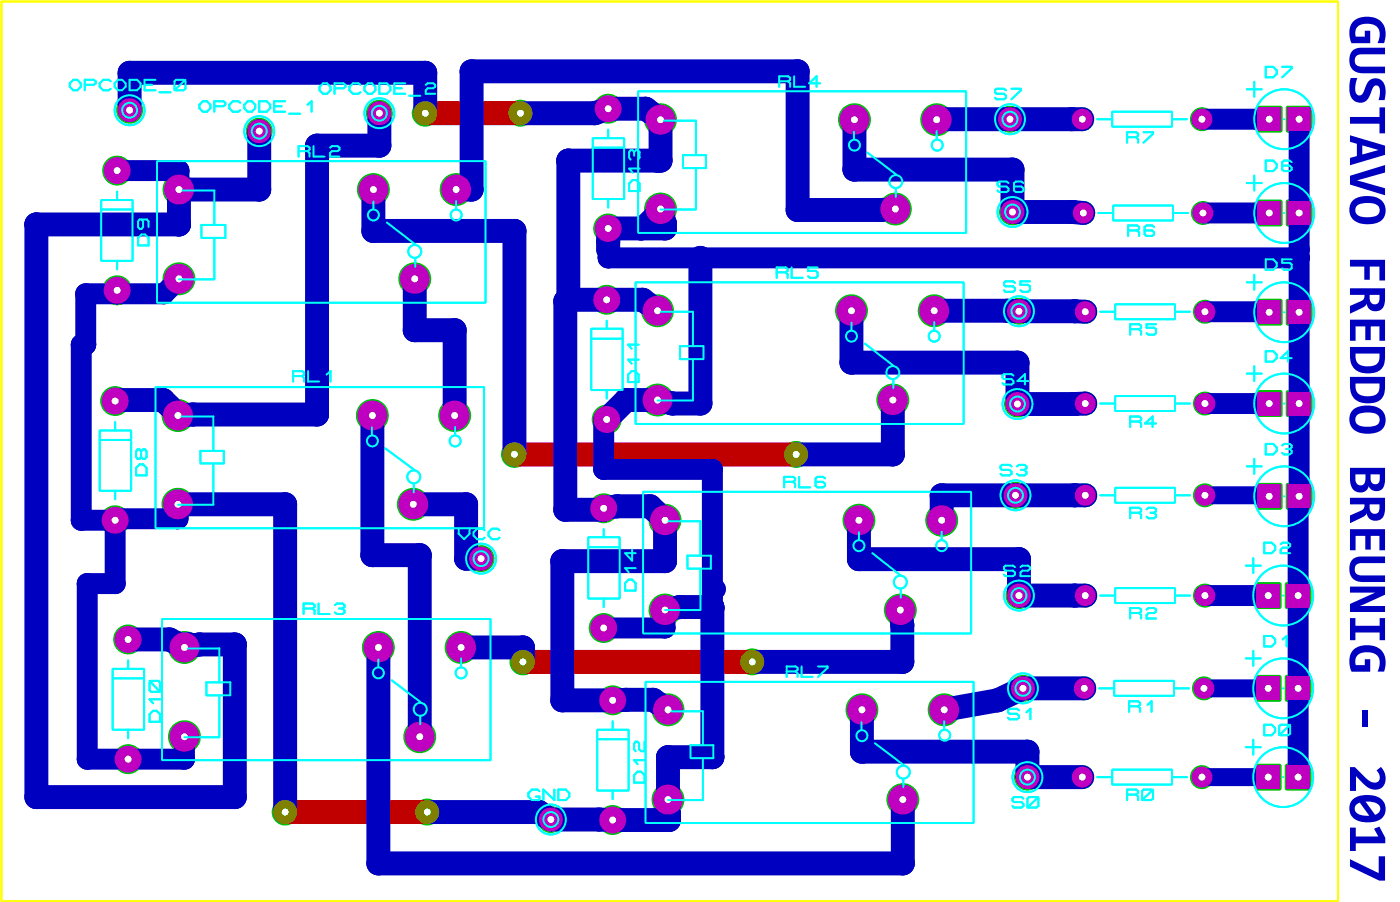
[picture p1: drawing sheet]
<svg xmlns="http://www.w3.org/2000/svg" width="119mm" height="77mm" viewBox="0 0 119 77" stroke-linecap="round" stroke-linejoin="round" font-family="sans-serif">
<defs><g id="words">
<text font-size="5.5" fill="#0000c0" x="114.6" y="1.3" transform="rotate(90 114.6 1.3)">GUSTAVO FREDDO BREUNIG - 2017</text>
</g></defs>
<g fill="#00c000">
<path d="M106.6 64.9h2.2v2.2h-2.2z" fill-rule="evenodd"/>
<path d="M109.1 64.9h2.2v2.2h-2.2z" fill-rule="evenodd"/>
<path d="M106.6 57.3h2.2v2.2h-2.2z" fill-rule="evenodd"/>
<path d="M109.1 57.3h2.2v2.2h-2.2z" fill-rule="evenodd"/>
<path d="M106.6 49.4h2.2v2.2h-2.2z" fill-rule="evenodd"/>
<path d="M109.1 49.4h2.2v2.2h-2.2z" fill-rule="evenodd"/>
<path d="M106.7 41h2.2v2.2h-2.2z" fill-rule="evenodd"/>
<path d="M109.2 41h2.2v2.2h-2.2z" fill-rule="evenodd"/>
<path d="M106.7 33.1h2.2v2.2h-2.2z" fill-rule="evenodd"/>
<path d="M109.2 33.1h2.2v2.2h-2.2z" fill-rule="evenodd"/>
<path d="M106.7 25.4h2.2v2.2h-2.2z" fill-rule="evenodd"/>
<path d="M109.2 25.4h2.2v2.2h-2.2z" fill-rule="evenodd"/>
<path d="M106.7 17h2.2v2.2h-2.2z" fill-rule="evenodd"/>
<path d="M109.2 17h2.2v2.2h-2.2z" fill-rule="evenodd"/>
<path d="M106.7 9h2.2v2.2h-2.2z" fill-rule="evenodd"/>
<path d="M109.2 9h2.2v2.2h-2.2z" fill-rule="evenodd"/>
<circle cx="44.4" cy="56.2" r="1.14"/>
<circle cx="63.9" cy="56.2" r="1.14"/>
<circle cx="43.7" cy="38.6" r="1.14"/>
<circle cx="67.6" cy="38.6" r="1.14"/>
<circle cx="24.2" cy="68.9" r="1.14"/>
<circle cx="36.3" cy="68.9" r="1.14"/>
<circle cx="36.1" cy="9.6" r="1.14"/>
<circle cx="44.2" cy="9.6" r="1.14"/>
<circle cx="102.1" cy="66" r="1.02"/>
<circle cx="91.9" cy="66" r="1.02"/>
<circle cx="102.2" cy="58.4" r="1.02"/>
<circle cx="92.1" cy="58.4" r="1.02"/>
<circle cx="102.3" cy="50.5" r="1.02"/>
<circle cx="92.2" cy="50.5" r="1.02"/>
<circle cx="102.3" cy="42" r="1.02"/>
<circle cx="92.2" cy="42" r="1.02"/>
<circle cx="102.3" cy="34.2" r="1.02"/>
<circle cx="92.2" cy="34.2" r="1.02"/>
<circle cx="102.3" cy="26.5" r="1.02"/>
<circle cx="92.2" cy="26.5" r="1.02"/>
<circle cx="102.2" cy="18.1" r="1.02"/>
<circle cx="92" cy="18.1" r="1.02"/>
<circle cx="102.1" cy="10.1" r="1.02"/>
<circle cx="91.9" cy="10.1" r="1.02"/>
<circle cx="87.2" cy="66" r="1.14"/>
<circle cx="86.9" cy="58.4" r="1.14"/>
<circle cx="86.5" cy="50.5" r="1.14"/>
<circle cx="86.2" cy="42" r="1.14"/>
<circle cx="86.4" cy="34.3" r="1.14"/>
<circle cx="86.5" cy="26.4" r="1.14"/>
<circle cx="86" cy="18" r="1.14"/>
<circle cx="85.8" cy="10.1" r="1.14"/>
<circle cx="56.7" cy="60.2" r="1.4"/>
<circle cx="56.7" cy="67.9" r="1.4"/>
<circle cx="76.7" cy="67.9" r="1.4"/>
<circle cx="73.2" cy="60.2" r="1.4"/>
<circle cx="80.2" cy="60.2" r="1.4"/>
<circle cx="56.5" cy="44.2" r="1.4"/>
<circle cx="56.5" cy="51.8" r="1.4"/>
<circle cx="76.5" cy="51.8" r="1.4"/>
<circle cx="72.9" cy="44.2" r="1.4"/>
<circle cx="80" cy="44.2" r="1.4"/>
<circle cx="55.8" cy="26.4" r="1.4"/>
<circle cx="55.8" cy="34" r="1.4"/>
<circle cx="75.8" cy="34" r="1.4"/>
<circle cx="72.3" cy="26.4" r="1.4"/>
<circle cx="79.3" cy="26.4" r="1.4"/>
<circle cx="56.1" cy="10.2" r="1.4"/>
<circle cx="56.1" cy="17.7" r="1.4"/>
<circle cx="76" cy="17.7" r="1.4"/>
<circle cx="72.6" cy="10.2" r="1.4"/>
<circle cx="79.5" cy="10.2" r="1.4"/>
<circle cx="15.7" cy="54.9" r="1.4"/>
<circle cx="15.7" cy="62.5" r="1.4"/>
<circle cx="35.6" cy="62.5" r="1.4"/>
<circle cx="32.1" cy="54.9" r="1.4"/>
<circle cx="39.2" cy="54.9" r="1.4"/>
<circle cx="15.2" cy="16.1" r="1.4"/>
<circle cx="15.2" cy="23.7" r="1.4"/>
<circle cx="35.2" cy="23.7" r="1.4"/>
<circle cx="31.7" cy="16.1" r="1.4"/>
<circle cx="38.7" cy="16.1" r="1.4"/>
<circle cx="15.1" cy="35.3" r="1.4"/>
<circle cx="15.1" cy="42.8" r="1.4"/>
<circle cx="35.1" cy="42.8" r="1.4"/>
<circle cx="31.6" cy="35.3" r="1.4"/>
<circle cx="38.6" cy="35.3" r="1.4"/>
<circle cx="9.8" cy="44.2" r="1.27"/>
<circle cx="9.8" cy="34" r="1.27"/>
<circle cx="9.9" cy="24.6" r="1.27"/>
<circle cx="9.9" cy="14.5" r="1.27"/>
<circle cx="10.9" cy="64.4" r="1.27"/>
<circle cx="10.9" cy="54.3" r="1.27"/>
<circle cx="51.5" cy="35.6" r="1.27"/>
<circle cx="51.5" cy="25.4" r="1.27"/>
<circle cx="52" cy="69.6" r="1.27"/>
<circle cx="52" cy="59.4" r="1.27"/>
<circle cx="51.6" cy="19.4" r="1.27"/>
<circle cx="51.6" cy="9.2" r="1.27"/>
<circle cx="51.3" cy="53.3" r="1.27"/>
<circle cx="51.3" cy="43.1" r="1.27"/>
<circle cx="46.8" cy="69.6" r="1.14"/>
<circle cx="40.9" cy="47.4" r="1.14"/>
<circle cx="11" cy="9.4" r="1.14"/>
<circle cx="22" cy="11.1" r="1.14"/>
<circle cx="32.2" cy="9.6" r="1.14"/>
</g>
<path d="M.1 .1h113.5v76.4h-113.5z" fill="none" stroke="#ff0" stroke-width=".17"/>
<g fill="none" stroke="#0ff" stroke-width=".17">
<path d="M5.9 7.1l.3-.3h.4l.3 .3v.3l-.3 .3h-.4l-.3-.3zM7.2 7.2h.8l.1-.1v-.2l-.1-.1h-.8v.9M8.6 17h2.7v5.1h-2.7zM8.6 17.8h2.7M9.4 6.9l-.2-.1h-.4l-.3 .3v.3l.3 .3h.4l.2-.2M9.9 16.3v.7M10 6.8h.4l.3 .3v.3l-.3 .3h-.4l-.3-.3v-.3zM11 6.8h.6l.3 .3v.3l-.3 .3h-.6zM12 18.6l.1 .2v.5l-.1 .1h-.1l-.2-.1v-.5l.2-.2h.6l.1 .2v.5M12.3 7.2h.6M13.2 6.8h-.9v.9h.9M13.3 13.7h27.9v12h-27.9z"/>
<path d="M13.5 7.8h1M14.9 6.8h.7l.1 .1v.6l-.1 .2h-.7l-.1-.2v-.6zM15.5 16.2h2.7v2.9M15.7 6.8l-.9 .9M16.9 8.9l.3-.3h.4l.3 .3v.3l-.3 .3h-.4l-.3-.3zM18.2 9h.8l.1-.1v-.2l-.1-.1h-.8v.9M20.4 8.7l-.2-.1h-.4l-.3 .3v.3l.3 .3h.4l.2-.1M21 8.6h.4l.3 .3v.3l-.3 .3h-.4l-.3-.3v-.3zM22 8.6h.6l.3 .3v.3l-.3 .3h-.6zM23.3 9h.6M24.2 8.6h-.9v.9h.9M24.6 9.7h.9"/>
<path d="M25.4 12.8h.7M26.1 12.8l.2-.1v-.2l-.2-.1h-.7v.9M26.1 12.8l.2 .2v.3M26.1 8.9l.4-.3v.9M26.6 12.4v.9h1M27.1 7.4l.3-.3h.4l.3 .3v.3l-.3 .3h-.4l-.3-.3zM28 12.5l.2-.1h.5l.1 .1v.2l-.1 .1h-.5l-.2 .2v.3h.8M28.4 7.5h.8l.1-.1v-.2l-.1-.1h-.8v.9M30.6 7.2l-.2-.1h-.4l-.3 .3v.3l.3 .3h.4l.2-.2M30.9 7.4l.3-.3h.4l.3 .3v.3l-.3 .3h-.4l-.3-.3zM31.7 17.1v.6M32.2 7.1h.7l.2 .3v.3l-.2 .3h-.7z"/>
<path d="M32.9 18.9l2.4 1.8M33.5 7.5h.6M34.4 7.1h-.9v.9h.9M34.8 8.1h.9M36.2 7.2l.1-.1h.5l.2 .1v.2l-.2 .1h-.5l-.1 .2v.3h.8M38.7 17.1v.6M50.3 11.7h2.7v5.2h-2.7zM50.3 12.5h2.7M51.6 11v.7M51.6 16.9v.7M53.4 15.6l.3-.3h.3l.3 .3v.6h-.9zM53.8 12.9v.3"/>
<path d="M53.8 12.9l-.1-.2h-.1l-.2 .2v.5l.2 .1M53.8 12.9l.2-.2h.2l.1 .2v.5l-.1 .1M54.2 7.7h27.8v12.1h-27.8zM54.3 14.3h-.9l.3 .3M56.1 17.8h3M56.4 10.2h2.7v3M58 14.1v-.9h1.9v1.1h-1.9M59.1 14.4v3.3M66.2 6.9h.7M66.9 6.9l.2-.1v-.2l-.2-.1h-.7v.9M66.9 6.9l.2 .2v.3M67.4 6.5v.9h1"/>
<path d="M69.6 7.1h-.9l.6-.6v.9M72.5 11.2v.6M73.7 13l2.4 1.8M76.1 16v.7M79.5 11.1v.7M85.4 7.7l-.1-.2h-.7l-.1 .2v.1l.1 .2h.7l.1 .1v.2l-.1 .1h-.7l-.1-.1M85.6 15.5l-.1-.1h-.7l-.1 .1v.2l.1 .1h.7l.1 .2v.2l-.1 .1h-.7l-.1-.1M85.9 7.5h.8v.2l-.8 .7M86.9 15.5l-.2-.1h-.4l-.2 .1v.7l.2 .1h.4l.2-.1v-.2l-.2-.2h-.6M93.2 10.1h1.2M93.3 18.1h1.2M94.4 9.5h5.1v1.3h-5.1z"/>
<path d="M94.5 17.4h5.1v1.3h-5.1zM95.7 11.6h.8M95.8 19.6h.8M96.5 11.6l.1-.1v-.2l-.1-.1h-.8v.9M96.5 11.6l.1 .2v.3M96.6 19.6l.1-.2v-.1l-.1-.2h-.8v.9M96.6 19.6l.1 .1v.3M97.1 11.2h.8v.1l-.8 .8M98 19.3l-.2-.2h-.4l-.2 .2v.6l.2 .1h.4l.2-.1v-.2l-.2-.1h-.6M99.5 10.1h1.3M99.6 18.1h1.3M105.9 15.5h1.2"/>
<path d="M105.9 7.6h1.2M106.5 6.9v1.3M106.5 14.9v1.3M107.5 5.7h.6l.3 .3v.3l-.3 .3h-.6zM107.5 13.6h.6l.3 .3v.3l-.3 .3h-.6zM108.9 5.7h.8v.1l-.8 .8M109.1 10.1h.1M109.1 18.1h.1M109.7 13.8l-.2-.2h-.4l-.2 .2v.6l.2 .1h.4l.2-.1v-.2l-.2-.1h-.6M8.5 36.5h2.6v5.2h-2.6zM8.5 37.3h2.6M9.8 35.8v.7"/>
<path d="M9.9 22.1v.8M11.6 39.7l.3-.3h.2l.3 .3v.6h-.8zM11.7 20.2l.3-.3h.3l.3 .3v.6h-.9zM12 38.3l-.1-.2h-.2l-.1 .2v.5l.1 .1h.2l.1-.1M12 38.3l.1-.2h.2l.1 .2v.5l-.1 .1h-.2l-.1-.1M12 38.3v.5M13.2 32.9h27.9v11.9h-27.9zM15.2 23.7h3M15.4 35.3h2.7v3M17 39.2v-.9h2v1h-2M17.1 20.1v-1h2v1.1h-2M18.1 39.4v3.4"/>
<path d="M18.2 20.3v3.4M24.9 31.9h.8M25.7 31.9l.1-.1v-.2l-.1-.1h-.8v.9M25.7 31.9l.1 .2v.3M26.2 31.5v.9h.9M27.7 31.8l.4-.3v.9M31.6 36.3v.6M32.7 38.1l2.5 1.8M35.3 21.9v.7M38.7 36.2v.7M50.2 27.9h2.7v5.2h-2.7zM50.2 28.7h2.7"/>
<path d="M51.5 27.2v.7M51.5 33.1v.7M53.6 31.5h.3l.3 .3v.6h-.9v-.6zM54 24h27.8v12h-27.8zM54.2 30.5h-.9l.3 .4M54.2 29.3h-.9l.3 .3M55.8 34h3M56.1 26.5h2.7v2.9M57.7 30.4v-1h2v1.1h-2M58.8 30.6v3.4M66 23.1h.7M66.7 23.1l.2-.1v-.2l-.2-.1h-.7v.9"/>
<path d="M66.7 23.1l.2 .2v.3M67.2 22.7v.9h1M69.4 22.7h-.8v.3h.7l.1 .1v.4l-.1 .1h-.5l-.2-.1M72.3 27.4v.6M73.4 29.2l2.5 1.8M75.9 32.2v.7M79.3 27.3v.7M85.9 39.6l-.2-.1h-.6l-.1 .1v.2l.1 .1h.6l.2 .1v.2l-.2 .1h-.6l-.1-.1M86.1 31.9l-.2-.2h-.6l-.2 .2v.1l.2 .2h.6l.2 .1v.2l-.2 .1h-.6l-.2-.1M86.2 24l-.2-.1h-.6l-.1 .1v.2l.1 .1h.6l.2 .2v.1l-.2 .2h-.6l-.1-.2M86.4 39.6l.1-.1h.5l.2 .1v.2l-.2 .1M86.7 39.9h.3"/>
<path d="M87 39.9l.2 .1v.2l-.2 .1h-.5l-.1-.1M87.3 32.3h-.9l.6-.6v.9M87.5 23.9h-.8v.3h.6l.2 .1v.3l-.2 .2h-.5l-.1-.2M93.4 34.2h1.3M93.4 26.5h1.3M94.7 33.6h5.1v1.3h-5.1zM94.7 25.8h5.1v1.3h-5.1zM96 35.8h.7M96 27.9h.7M96.7 27.9l.2-.1v-.2l-.2-.1h-.7v.9M96.7 35.8l.2-.2v-.1l-.2-.2h-.7v.9M96.7 27.9l.2 .2v.3"/>
<path d="M96.7 35.8l.2 .1v.3M98.2 27.5h-.8v.3h.6l.2 .1v.4l-.2 .1h-.5l-.1-.1M98.2 35.9h-1l.7-.6v.9M99.8 34.2h1.2M99.8 26.5h1.2M105.9 39.6h1.2M105.9 31.7h1.2M105.9 24h1.2M106.5 23.3v1.3M106.5 31.1v1.2M106.5 38.9v1.3M107.5 22h.6l.3 .3v.3l-.3 .3h-.6z"/>
<path d="M107.5 29.8h.6l.3 .3v.3l-.3 .3h-.6zM107.5 37.7h.6l.3 .3v.3l-.3 .3h-.6zM108.9 37.8l.2-.1h.4l.2 .1v.2l-.2 .1M109.1 26.5h.1M109.1 34.2h.1M109.2 38.1h.3M109.5 38.1l.2 .2v.1l-.2 .2h-.4l-.2-.2M109.7 22h-.8v.3h.6l.2 .1v.4l-.2 .1h-.4l-.2-.1M109.7 30.4h-.9l.6-.6v.9M9.6 56.8h2.6v5.1h-2.6zM9.6 57.6h2.6M9.8 41.7v.7"/>
<path d="M10.9 56v.8M12.7 57.8l.9 .9M12.8 57.8h.7l.1 .2v.6l-.1 .1h-.7l-.1-.1v-.6zM13.6 59.4h-.9l.3 .3M13.8 52.5h27.9v12h-27.9zM15.1 42.8h3M16 55h2.6v2.9M17.5 58.9v-1h2.1v1.1h-2.1M18.6 59.1v3.4M25.8 51.6h.7M26.5 51.6l.2-.1v-.1l-.2-.2h-.7v.9M26.5 51.6l.2 .2v.3"/>
<path d="M27.1 51.2v.9h.9M28.4 51.4l.2-.2h.5l.2 .2v.1l-.2 .1M28.8 51.6h.3M29.1 51.6l.2 .2v.2l-.2 .1h-.5l-.2-.1M32.1 56v.6M33.3 57.7l2.4 1.9M35.1 41.1v.7M38.9 44.9v.4l.5 .5 .5-.5v-.4M39.2 55.9v.6M41.1 45l-.1-.1h-.5l-.3 .3v.3l.3 .3h.5l.1-.2M42.4 45l-.2-.1h-.4l-.3 .3v.3l.3 .3h.4l.2-.2M50 45.6h2.6v5.2h-2.6z"/>
<path d="M50 46.4h2.6M51.3 44.9v.7M51.3 50.8v.7M53.1 49.5l.3-.3h.3l.3 .3v.6h-.9zM53.7 46.7v.9l-.6-.7h.9M54 48.2h-.9l.3 .4M54.6 41.7h27.9v12.1h-27.9zM54.8 57.9h27.9v11.9h-27.9zM56.8 44.2h2.7v3M58.4 48.1v-.9h2v1.1h-2M59.5 48.3v3.5h-3M66.6 40.9h.8"/>
<path d="M66.8 57h.8M67.4 40.9l.1-.1v-.2l-.1-.1h-.8v.9M67.4 40.9l.1 .2v.3M67.6 57l.1-.1v-.2l-.1-.1h-.8v.8M67.6 57l.1 .1v.3M67.9 40.5v.9h.9M68.1 56.6v.8h.9M69.5 56.6h.8v.1l-.8 .7M70.1 40.6l-.2-.1h-.5l-.1 .1v.6l.1 .2h.5l.2-.2v-.1l-.2-.2h-.6M72.9 45.2v.6M74.1 46.9l2.4 2M76.5 50v.7"/>
<path d="M80 45.1v.7M86.2 48.1l-.2-.1h-.6l-.1 .1v.2l.1 .1h.6l.2 .2v.2l-.2 .1h-.6l-.1-.1M86.7 48.1l.1-.1h.5l.2 .1v.2l-.2 .1h-.5l-.1 .2v.3h.8M93.3 58.4h1.3M93.4 50.5h1.3M93.4 42h1.3M94.6 57.8h5.1v1.3h-5.1zM94.7 49.9h5.1v1.3h-5.1zM94.7 41.4h5.1v1.3h-5.1zM95.9 59.9h.7M96 52h.7M96 43.5h.7"/>
<path d="M96.6 59.9l.2-.1v-.2l-.2-.1h-.7v.9M96.6 59.9l.2 .2v.3M96.7 43.5l.2-.1v-.2l-.2-.1h-.7v.9M96.7 52l.2-.1v-.2l-.2-.1h-.7v.9M96.7 43.5l.2 .2v.3M96.7 52l.2 .2v.3M97.4 51.7l.1-.1h.5l.2 .1v.2l-.2 .1h-.5l-.1 .2v.3h.8M97.4 43.2l.1-.1h.5l.2 .1v.2l-.2 .1M97.5 59.8l.3-.3v.9M97.7 43.5h.3M98 43.5l.2 .2v.2l-.2 .1h-.5l-.1-.1M99.7 58.4h1.3"/>
<path d="M99.8 50.5h1.2M99.8 42h1.2M105.8 55.9h1.3M105.8 48h1.3M106.4 47.4v1.2M106.4 55.2v1.3M107.4 46.1h.6l.3 .3v.3l-.3 .2h-.6zM107.4 54h.6l.3 .3v.3l-.3 .3h-.6zM108.8 46.2l.1-.1h.5l.2 .1v.2l-.2 .1h-.5l-.1 .2v.2h.8M108.9 54.3l.4-.3v.9M109 50.5h.1M109 58.4h.1"/>
<path d="M109.1 42.1h.1M10.9 61.9v.8M12.7 60.6l.3-.3h.3l.3 .3v.7h-.9zM15.7 62.6h2.9M35.7 60.8v.7M45.8 67.1l-.2-.1h-.4l-.3 .3v.3l.3 .3h.6v-.3h-.3M47.1 67v.9l-1-.9v.9M47.4 67h.6l.3 .3v.3l-.3 .3h-.6zM50.7 61.9h2.7v5.2h-2.7zM50.8 62.7h2.6M52 61.2v.7M52 67.1v.7"/>
<path d="M53.8 65.8l.3-.3h.3l.3 .3v.6h-.9zM54.7 62.9v.9h-.3l-.1-.2v-.5l-.2-.2h-.1l-.2 .2v.5l.2 .2M54.7 64.5h-.9l.3 .4M56.7 67.9h3M57 60.4h2.7v2.8M58.6 64.3v-1.1h2v1.1h-2M59.7 64.5v3.4M73.2 61.3v.6M74.3 63.1l2.5 1.8M76.7 66.1v.7M80.2 61.2v.6M86.5 60.3l-.1-.1h-.7l-.1 .1v.2l.1 .1h.7l.1 .1v.2l-.1 .1h-.7l-.1-.1"/>
<path d="M86.9 67.8l-.2-.2h-.6l-.1 .2v.1l.1 .2h.6l.2 .1v.2l-.2 .1h-.6l-.1-.1M87.2 60.5l.3-.3v.8M87.2 67.8l.2-.2h.6l.2 .2v.6l-.2 .1h-.6l-.2-.1zM88.2 67.6l-1 .9M93.2 66h1.2M94.4 65.3h5.1v1.3h-5.1zM95.7 67.4h.8M96.5 67.4l.1-.1v-.2l-.1-.1h-.8v.9M96.5 67.4l.1 .2v.3M97.1 67h.6l.2 .1v.7l-.2 .1h-.6l-.1-.1v-.7zM97.9 67l-.9 .9M99.5 66h1.3"/>
<path d="M105.8 63.4h1.3M106.4 62.8v1.3M107.4 61.5h.6l.3 .3v.3l-.3 .3h-.6zM108.8 61.5h.6l.2 .1v.7l-.2 .1h-.6l-.2-.1v-.7zM109 66h.1M109.6 61.5l-1 .9"/>
<circle cx="11" cy="9.4" r="1.27"/>
<circle cx="11" cy="9.4" r=".64"/>
<circle cx="22" cy="11.1" r="1.27"/>
<circle cx="22" cy="11.1" r=".64"/>
<circle cx="31.7" cy="18.2" r=".47"/>
<circle cx="32.2" cy="9.6" r="1.27"/>
<circle cx="32.2" cy="9.6" r=".64"/>
<circle cx="38.7" cy="18.2" r=".47"/>
<circle cx="72.6" cy="12.3" r=".47"/>
<circle cx="76.1" cy="15.4" r=".55"/>
<circle cx="79.6" cy="12.3" r=".47"/>
<circle cx="85.8" cy="10.1" r="1.27"/>
<circle cx="85.8" cy="10.1" r=".64"/>
<circle cx="86" cy="18" r="1.27"/>
<circle cx="86" cy="18" r=".64"/>
<circle cx="109.1" cy="10.1" r="2.54"/>
<circle cx="109.1" cy="18.1" r="2.54"/>
<circle cx="31.6" cy="37.4" r=".47"/>
<circle cx="35.2" cy="21.3" r=".55"/>
<circle cx="38.7" cy="37.4" r=".47"/>
<circle cx="72.3" cy="28.5" r=".47"/>
<circle cx="75.8" cy="31.6" r=".55"/>
<circle cx="79.3" cy="28.5" r=".47"/>
<circle cx="86.4" cy="34.3" r="1.27"/>
<circle cx="86.4" cy="34.3" r=".64"/>
<circle cx="86.5" cy="26.4" r="1.27"/>
<circle cx="86.5" cy="26.4" r=".64"/>
<circle cx="109.1" cy="34.2" r="2.54"/>
<circle cx="109.1" cy="26.5" r="2.54"/>
<circle cx="32.1" cy="57.1" r=".47"/>
<circle cx="35.1" cy="40.5" r=".55"/>
<circle cx="39.2" cy="57.1" r=".47"/>
<circle cx="40.9" cy="47.4" r="1.27"/>
<circle cx="40.9" cy="47.4" r=".64"/>
<circle cx="72.9" cy="46.3" r=".47"/>
<circle cx="76.5" cy="49.4" r=".55"/>
<circle cx="80" cy="46.3" r=".47"/>
<circle cx="86.2" cy="42" r="1.27"/>
<circle cx="86.2" cy="42" r=".64"/>
<circle cx="86.5" cy="50.5" r="1.27"/>
<circle cx="86.5" cy="50.5" r=".64"/>
<circle cx="86.9" cy="58.4" r="1.27"/>
<circle cx="86.9" cy="58.4" r=".64"/>
<circle cx="109" cy="50.5" r="2.54"/>
<circle cx="109" cy="58.4" r="2.54"/>
<circle cx="109.1" cy="42.1" r="2.54"/>
<circle cx="35.7" cy="60.2" r=".55"/>
<circle cx="46.8" cy="69.6" r="1.27"/>
<circle cx="46.8" cy="69.6" r=".64"/>
<circle cx="73.2" cy="62.4" r=".47"/>
<circle cx="76.7" cy="65.5" r=".55"/>
<circle cx="80.2" cy="62.4" r=".47"/>
<circle cx="87.2" cy="66" r="1.27"/>
<circle cx="87.2" cy="66" r=".64"/>
<circle cx="109" cy="66" r="2.54"/>
</g>
<path d="M36.1 9.6h8.1M43.7 38.6h23.9M44.4 56.2h19.5M24.2 68.9h12.1" fill="none" stroke="#c00000" stroke-width="2"/>
<path d="M52 69.6h4.8" fill="none" stroke="#0000c0" stroke-width="2"/>
<circle cx="56.8" cy="69.6" r="1.02" fill="#0000c0"/>
<path d="M56.8 69.1v.5" fill="none" stroke="#0000c0" stroke-width="2"/>
<circle cx="56.8" cy="69.1" r="1.02" fill="#0000c0"/>
<path d="M53.2 59.4h-1.2M56.7 67.9l.1 1.2" fill="none" stroke="#0000c0" stroke-width="2"/>
<circle cx="53.2" cy="59.4" r="1.02" fill="#0000c0"/>
<path d="M53.2 59.4h2.3" fill="none" stroke="#0000c0" stroke-width="2"/>
<circle cx="55.5" cy="59.4" r="1.02" fill="#0000c0"/>
<path d="M52.4 43l-1.1 .1M55.5 59.4l1.2 .8" fill="none" stroke="#0000c0" stroke-width="2"/>
<circle cx="52.4" cy="43" r="1.02" fill="#0000c0"/>
<path d="M52.4 43h2.8" fill="none" stroke="#0000c0" stroke-width="2"/>
<circle cx="55.2" cy="43" r="1.02" fill="#0000c0"/>
<path d="M53.2 34l-1.7 1.6M55.2 43l1.3 1.2" fill="none" stroke="#0000c0" stroke-width="2"/>
<circle cx="53.2" cy="34" r="1.02" fill="#0000c0"/>
<path d="M51.6 9.2h3.2M53.2 34h2.6" fill="none" stroke="#0000c0" stroke-width="2"/>
<circle cx="54.8" cy="9.2" r="1.02" fill="#0000c0"/>
<path d="M54.8 9.2l1.3 1M51.5 25.4h3.1" fill="none" stroke="#0000c0" stroke-width="2"/>
<circle cx="54.6" cy="25.4" r="1.02" fill="#0000c0"/>
<path d="M54.6 25.4l1.2 1" fill="none" stroke="#0000c0" stroke-width="2"/>
<circle cx="48.3" cy="25.4" r="1.02" fill="#0000c0"/>
<path d="M48.3 25.4h3.2" fill="none" stroke="#0000c0" stroke-width="2"/>
<g fill="#0000c0">
<circle cx="48.3" cy="25.4" r="1.02"/>
<circle cx="48.3" cy="13.6" r="1.02"/>
</g>
<path d="M48.3 13.6v11.8" fill="none" stroke="#0000c0" stroke-width="2"/>
<g fill="#0000c0">
<circle cx="48.3" cy="13.6" r="1.02"/>
<circle cx="55.8" cy="13.6" r="1.02"/>
</g>
<path d="M48.3 13.6h7.5" fill="none" stroke="#0000c0" stroke-width="2"/>
<circle cx="55.8" cy="13.6" r=".17" fill="#0000c0"/>
<path d="M55.8 11.4v2.2" fill="none" stroke="#0000c0" stroke-width=".38"/>
<circle cx="55.8" cy="11.4" r=".17" fill="#0000c0"/>
<path d="M56.1 10.2l-.3 1.2" fill="none" stroke="#0000c0" stroke-width=".38"/>
<circle cx="55.8" cy="13.6" r="1.02" fill="#0000c0"/>
<path d="M56.1 10.2v3.4" fill="none" stroke="#0000c0" stroke-width="2"/>
<circle cx="56.1" cy="13.6" r="1.02" fill="#0000c0"/>
<path d="M55.8 13.6h.3" fill="none" stroke="#0000c0" stroke-width="2"/>
<g fill="#0000c0">
<circle cx="48.3" cy="25.4" r="1.02"/>
<circle cx="48.3" cy="25.6" r="1.02"/>
</g>
<path d="M48.3 25.4v.2M56.5 44.2v3.4" fill="none" stroke="#0000c0" stroke-width="2"/>
<circle cx="56.5" cy="47.6" r="1.02" fill="#0000c0"/>
<path d="M47.8 47.6h8.7" fill="none" stroke="#0000c0" stroke-width="2"/>
<circle cx="47.8" cy="47.6" r="1.02" fill="#0000c0"/>
<path d="M47.8 47.6v11.8" fill="none" stroke="#0000c0" stroke-width="2"/>
<circle cx="47.8" cy="59.4" r="1.02" fill="#0000c0"/>
<path d="M47.8 59.4h4.2" fill="none" stroke="#0000c0" stroke-width="2"/>
<circle cx="54.4" cy="19.4" r=".89" fill="#0000c0"/>
<path d="M56.1 17.7l-1.7 1.7" fill="none" stroke="#0000c0" stroke-width="1.8"/>
<circle cx="54.4" cy="19.4" r="1.02" fill="#0000c0"/>
<path d="M51.6 19.4h2.8" fill="none" stroke="#0000c0" stroke-width="2"/>
<circle cx="54.4" cy="19.4" r="1.02" fill="#0000c0"/>
<path d="M54.4 19.4h2.1" fill="none" stroke="#0000c0" stroke-width="2"/>
<circle cx="56.5" cy="19.4" r="1.02" fill="#0000c0"/>
<path d="M56.5 19v.4" fill="none" stroke="#0000c0" stroke-width="2"/>
<circle cx="56.5" cy="19" r="1.02" fill="#0000c0"/>
<path d="M56.1 17.7l.4 1.3" fill="none" stroke="#0000c0" stroke-width="2"/>
<circle cx="48.3" cy="25.6" r="1.02" fill="#0000c0"/>
<path d="M51.3 43.1v.2" fill="none" stroke="#0000c0" stroke-width="2"/>
<circle cx="51.3" cy="43.3" r="1.02" fill="#0000c0"/>
<path d="M48 43.3h3.3" fill="none" stroke="#0000c0" stroke-width="2"/>
<circle cx="48" cy="43.3" r="1.02" fill="#0000c0"/>
<path d="M48 25.6v17.7" fill="none" stroke="#0000c0" stroke-width="2"/>
<circle cx="48" cy="25.6" r="1.02" fill="#0000c0"/>
<path d="M48 25.6h.3" fill="none" stroke="#0000c0" stroke-width="2"/>
<circle cx="60.5" cy="50" r=".89" fill="#0000c0"/>
<path d="M51.3 35.6h.2" fill="none" stroke="#0000c0" stroke-width="1.8"/>
<circle cx="51.3" cy="35.6" r=".89" fill="#0000c0"/>
<path d="M51.3 35.6v4.2" fill="none" stroke="#0000c0" stroke-width="1.8"/>
<circle cx="51.3" cy="39.8" r=".89" fill="#0000c0"/>
<path d="M51.3 39.8h9.2" fill="none" stroke="#0000c0" stroke-width="1.8"/>
<circle cx="60.5" cy="39.8" r=".89" fill="#0000c0"/>
<path d="M60.5 39.8v10.2" fill="none" stroke="#0000c0" stroke-width="1.8"/>
<g fill="#0000c0">
<circle cx="60.5" cy="50" r=".89"/>
<circle cx="60.5" cy="50.5" r=".89"/>
</g>
<path d="M60.5 50v.5" fill="none" stroke="#0000c0" stroke-width="1.8"/>
<g fill="#0000c0">
<circle cx="60.7" cy="50" r=".89"/>
<circle cx="60.5" cy="50" r=".89"/>
</g>
<path d="M51.3 53.3h5.2M60.5 50h.2" fill="none" stroke="#0000c0" stroke-width="1.8"/>
<circle cx="56.5" cy="53.3" r=".89" fill="#0000c0"/>
<path d="M56.5 51.8v1.5" fill="none" stroke="#0000c0" stroke-width="1.8"/>
<circle cx="60.5" cy="51.5" r="1.02" fill="#0000c0"/>
<path d="M57.7 51.5l-1.2 .3" fill="none" stroke="#0000c0" stroke-width="2"/>
<circle cx="57.7" cy="51.5" r="1.02" fill="#0000c0"/>
<path d="M57.7 51.5h2.8" fill="none" stroke="#0000c0" stroke-width="2"/>
<g fill="#0000c0">
<circle cx="60.5" cy="51.5" r="1.02"/>
<circle cx="60.5" cy="51.6" r="1.02"/>
</g>
<path d="M60.5 51.5v.1" fill="none" stroke="#0000c0" stroke-width="2"/>
<g fill="#0000c0">
<circle cx="60.5" cy="51.6" r="1.02"/>
<circle cx="60.5" cy="64.3" r="1.02"/>
</g>
<path d="M60.5 51.6v12.7" fill="none" stroke="#0000c0" stroke-width="2"/>
<circle cx="60.5" cy="64.3" r="1.02" fill="#0000c0"/>
<path d="M56.7 64.3v3.6" fill="none" stroke="#0000c0" stroke-width="2"/>
<circle cx="56.7" cy="64.3" r="1.02" fill="#0000c0"/>
<path d="M56.7 64.3h3.8" fill="none" stroke="#0000c0" stroke-width="2"/>
<g fill="#0000c0">
<circle cx="60.5" cy="50.5" r=".89"/>
<circle cx="60.5" cy="51.5" r=".89"/>
</g>
<path d="M60.5 50.5v1" fill="none" stroke="#0000c0" stroke-width="1.8"/>
<path d="M63.9 56.2h12.7" fill="none" stroke="#0000c0" stroke-width="2"/>
<circle cx="76.6" cy="56.2" r="1.02" fill="#0000c0"/>
<path d="M76.6 53v3.2" fill="none" stroke="#0000c0" stroke-width="2"/>
<circle cx="76.6" cy="53" r="1.02" fill="#0000c0"/>
<path d="M76.5 51.8l.1 1.2M73.2 60.2v3.6" fill="none" stroke="#0000c0" stroke-width="2"/>
<circle cx="73.2" cy="63.8" r="1.02" fill="#0000c0"/>
<path d="M73.2 63.8h14" fill="none" stroke="#0000c0" stroke-width="2"/>
<circle cx="87.2" cy="63.8" r="1.02" fill="#0000c0"/>
<path d="M72.9 44.2v3.3M87.2 63.8v2.2" fill="none" stroke="#0000c0" stroke-width="2"/>
<circle cx="72.9" cy="47.5" r="1.02" fill="#0000c0"/>
<path d="M72.9 47.5h13.6" fill="none" stroke="#0000c0" stroke-width="2"/>
<circle cx="86.5" cy="47.5" r="1.02" fill="#0000c0"/>
<path d="M80 42v2.2M86.5 47.5v3" fill="none" stroke="#0000c0" stroke-width="2"/>
<circle cx="80" cy="42" r="1.02" fill="#0000c0"/>
<path d="M72.3 26.4v4.4M80 42h6.2" fill="none" stroke="#0000c0" stroke-width="2"/>
<circle cx="72.3" cy="30.8" r="1.02" fill="#0000c0"/>
<path d="M72.3 30.8h14.1" fill="none" stroke="#0000c0" stroke-width="2"/>
<circle cx="86.4" cy="30.8" r="1.02" fill="#0000c0"/>
<path d="M79.3 26.4h6.2M86.4 30.8v3.5" fill="none" stroke="#0000c0" stroke-width="2"/>
<circle cx="85.5" cy="26.4" r="1.02" fill="#0000c0"/>
<path d="M72.6 10.2v4.2M85.5 26.4h1" fill="none" stroke="#0000c0" stroke-width="2"/>
<circle cx="72.6" cy="14.4" r="1.02" fill="#0000c0"/>
<path d="M72.6 14.4h13.4" fill="none" stroke="#0000c0" stroke-width="2"/>
<circle cx="86" cy="14.4" r="1.02" fill="#0000c0"/>
<path d="M79.6 10.1l-.1 .1M86 14.4v3.6" fill="none" stroke="#0000c0" stroke-width="2"/>
<circle cx="79.6" cy="10.1" r="1.02" fill="#0000c0"/>
<path d="M79.6 10.1h6.1" fill="none" stroke="#0000c0" stroke-width="2"/>
<circle cx="85.7" cy="10.1" r="1.02" fill="#0000c0"/>
<path d="M85.7 10.1h.1M84.7 59.4l-4.5 .8" fill="none" stroke="#0000c0" stroke-width="2"/>
<circle cx="84.7" cy="59.4" r="1.02" fill="#0000c0"/>
<path d="M86.9 58.4l-2.2 1M46.8 69.6h4.1" fill="none" stroke="#0000c0" stroke-width="2"/>
<circle cx="50.9" cy="69.6" r="1.02" fill="#0000c0"/>
<path d="M86.9 58.4h5.2M50.9 69.6h1.1M87.2 66h4.7" fill="none" stroke="#0000c0" stroke-width="2"/>
<path d="M102.2 58.4h5.5M102.1 66h5.6" fill="none" stroke="#0000c0" stroke-width="1.5"/>
<path d="M102.3 50.5h5.4M110.2 43.1v22.9" fill="none" stroke="#0000c0" stroke-width="1.8"/>
<circle cx="110.2" cy="43.1" r=".89" fill="#0000c0"/>
<path d="M110.3 42.1l-.1 1" fill="none" stroke="#0000c0" stroke-width="1.8"/>
<path d="M102.3 42h4.5" fill="none" stroke="#0000c0" stroke-width="1.5"/>
<circle cx="106.8" cy="42" r=".76" fill="#0000c0"/>
<path d="M106.8 42l1 .1" fill="none" stroke="#0000c0" stroke-width="1.5"/>
<path d="M102.3 34.2h4.5M110.3 34.2v7.9" fill="none" stroke="#0000c0" stroke-width="1.8"/>
<circle cx="106.8" cy="34.2" r=".89" fill="#0000c0"/>
<path d="M102.3 26.5h4.5M106.8 34.2h1M110.3 26.5v7.7" fill="none" stroke="#0000c0" stroke-width="1.8"/>
<circle cx="106.8" cy="26.5" r=".89" fill="#0000c0"/>
<path d="M102.2 18.1h4.6M106.8 26.5h1" fill="none" stroke="#0000c0" stroke-width="1.8"/>
<circle cx="106.8" cy="18.1" r=".89" fill="#0000c0"/>
<path d="M102.1 10.1h4.7M106.8 18.1h1M110.3 10.1v8" fill="none" stroke="#0000c0" stroke-width="1.8"/>
<circle cx="106.8" cy="10.1" r=".89" fill="#0000c0"/>
<path d="M106.8 10.1h1" fill="none" stroke="#0000c0" stroke-width="1.8"/>
<path d="M86.5 50.5h4.8" fill="none" stroke="#0000c0" stroke-width="2"/>
<circle cx="91.3" cy="50.5" r="1.02" fill="#0000c0"/>
<path d="M86.2 42h5.1M91.3 50.5h.9" fill="none" stroke="#0000c0" stroke-width="2"/>
<circle cx="91.3" cy="42" r="1.02" fill="#0000c0"/>
<path d="M86.4 34.3h4.9M91.3 42h.9" fill="none" stroke="#0000c0" stroke-width="2"/>
<circle cx="91.3" cy="34.3" r="1.02" fill="#0000c0"/>
<path d="M86.5 26.4h4.8M92.2 34.2l-.9 .1" fill="none" stroke="#0000c0" stroke-width="2"/>
<circle cx="91.3" cy="26.4" r="1.02" fill="#0000c0"/>
<path d="M86 18h5.1M91.3 26.4l.9 .1" fill="none" stroke="#0000c0" stroke-width="2"/>
<circle cx="91.1" cy="18" r="1.02" fill="#0000c0"/>
<path d="M85.8 10.1h5.2M91.1 18l.9 .1" fill="none" stroke="#0000c0" stroke-width="2"/>
<circle cx="91" cy="10.1" r="1.02" fill="#0000c0"/>
<path d="M91 10.1h.9" fill="none" stroke="#0000c0" stroke-width="2"/>
<circle cx="15.2" cy="54.7" r=".89" fill="#0000c0"/>
<path d="M15.2 54.7l.5 .2" fill="none" stroke="#0000c0" stroke-width="1.8"/>
<circle cx="15.2" cy="19.1" r="1.02" fill="#0000c0"/>
<path d="M15.2 16.1v2.9" fill="none" stroke="#0000c0" stroke-width="2"/>
<circle cx="16.1" cy="54.9" r="1.02" fill="#0000c0"/>
<path d="M16.1 54.9h-.4" fill="none" stroke="#0000c0" stroke-width="2"/>
<g fill="#0000c0">
<circle cx="16.1" cy="54.9" r="1.02"/>
<circle cx="15.2" cy="54.7" r="1.02"/>
</g>
<path d="M16.1 54.7v.2" fill="none" stroke="#0000c0" stroke-width="2"/>
<circle cx="16.1" cy="54.7" r="1.02" fill="#0000c0"/>
<path d="M15.2 54.7h.9M32.1 54.9v18.4" fill="none" stroke="#0000c0" stroke-width="2"/>
<circle cx="32.1" cy="73.3" r="1.02" fill="#0000c0"/>
<path d="M32.1 73.3h44.6" fill="none" stroke="#0000c0" stroke-width="2"/>
<circle cx="76.7" cy="73.3" r="1.02" fill="#0000c0"/>
<path d="M39.2 54.9h5.2M76.7 67.9v5.4" fill="none" stroke="#0000c0" stroke-width="2"/>
<circle cx="44.4" cy="54.9" r="1.02" fill="#0000c0"/>
<path d="M44.4 54.9v1.3" fill="none" stroke="#0000c0" stroke-width="2"/>
<path d="M10.9 64.4h4.8" fill="none" stroke="#0000c0" stroke-width="1.8"/>
<circle cx="15.7" cy="64.4" r=".89" fill="#0000c0"/>
<path d="M15.7 62.5v1.9" fill="none" stroke="#0000c0" stroke-width="1.8"/>
<circle cx="15.2" cy="54.7" r="1.02" fill="#0000c0"/>
<path d="M10.9 54.3h3.5" fill="none" stroke="#0000c0" stroke-width="2"/>
<circle cx="14.4" cy="54.3" r="1.02" fill="#0000c0"/>
<path d="M14.4 54.3l.8 .4" fill="none" stroke="#0000c0" stroke-width="2"/>
<circle cx="15.2" cy="54.7" r=".17" fill="#0000c0"/>
<path d="M15.2 54.7l.5 .2" fill="none" stroke="#0000c0" stroke-width=".38"/>
<path d="M35.6 47.1v15.4" fill="none" stroke="#0000c0" stroke-width="2"/>
<circle cx="35.6" cy="47.1" r="1.02" fill="#0000c0"/>
<path d="M31.6 47.1h4" fill="none" stroke="#0000c0" stroke-width="2"/>
<circle cx="31.6" cy="47.1" r="1.02" fill="#0000c0"/>
<path d="M31.6 35.3v11.8M39.6 47.4h1.3" fill="none" stroke="#0000c0" stroke-width="2"/>
<circle cx="39.6" cy="47.4" r="1.02" fill="#0000c0"/>
<path d="M39.6 42.8v4.6" fill="none" stroke="#0000c0" stroke-width="2"/>
<circle cx="39.6" cy="42.8" r="1.02" fill="#0000c0"/>
<path d="M35.1 42.8h4.5" fill="none" stroke="#0000c0" stroke-width="2"/>
<circle cx="9.9" cy="24.8" r=".89" fill="#0000c0"/>
<path d="M9.9 24.6v.2" fill="none" stroke="#0000c0" stroke-width="1.8"/>
<g fill="#0000c0">
<circle cx="9.9" cy="24.8" r=".89"/>
<circle cx="9.9" cy="24.9" r=".89"/>
</g>
<path d="M9.9 14.5h5.3M9.9 24.8v.1" fill="none" stroke="#0000c0" stroke-width="1.8"/>
<circle cx="15.2" cy="14.5" r=".89" fill="#0000c0"/>
<path d="M15.2 14.5v1.6M9.8 44.2v5.3" fill="none" stroke="#0000c0" stroke-width="1.8"/>
<circle cx="9.8" cy="49.5" r=".89" fill="#0000c0"/>
<path d="M7.4 49.5h2.4" fill="none" stroke="#0000c0" stroke-width="1.8"/>
<circle cx="7.4" cy="49.5" r=".89" fill="#0000c0"/>
<path d="M7.4 49.5v14.9" fill="none" stroke="#0000c0" stroke-width="1.8"/>
<circle cx="7.4" cy="64.4" r=".89" fill="#0000c0"/>
<path d="M7.4 64.4h3.5" fill="none" stroke="#0000c0" stroke-width="1.8"/>
<path d="M9.8 34h.1" fill="none" stroke="#0000c0" stroke-width="2"/>
<circle cx="9.8" cy="34" r="1.02" fill="#0000c0"/>
<path d="M9.8 34h4" fill="none" stroke="#0000c0" stroke-width="2"/>
<circle cx="13.8" cy="34" r="1.02" fill="#0000c0"/>
<path d="M13.8 34l1.3 1.2" fill="none" stroke="#0000c0" stroke-width="2"/>
<circle cx="15.1" cy="35.2" r="1.02" fill="#0000c0"/>
<path d="M15.1 35.2v.1" fill="none" stroke="#0000c0" stroke-width="2"/>
<path d="M9.8 44v.2" fill="none" stroke="#0000c0" stroke-width="1.8"/>
<circle cx="9.8" cy="44" r=".89" fill="#0000c0"/>
<path d="M9.8 44h5.3" fill="none" stroke="#0000c0" stroke-width="1.8"/>
<circle cx="15.1" cy="44" r=".89" fill="#0000c0"/>
<path d="M15.1 42.8v1.2" fill="none" stroke="#0000c0" stroke-width="1.8"/>
<circle cx="9.9" cy="24.9" r=".89" fill="#0000c0"/>
<path d="M15.2 23.7l-1.3 1.2" fill="none" stroke="#0000c0" stroke-width="1.8"/>
<circle cx="13.9" cy="24.9" r=".89" fill="#0000c0"/>
<path d="M9.9 24.9h4" fill="none" stroke="#0000c0" stroke-width="1.8"/>
<circle cx="9.9" cy="24.9" r=".89" fill="#0000c0"/>
<path d="M7.3 24.9h2.6" fill="none" stroke="#0000c0" stroke-width="1.8"/>
<circle cx="7.3" cy="24.9" r=".89" fill="#0000c0"/>
<path d="M7.3 24.9v4.4" fill="none" stroke="#0000c0" stroke-width="1.8"/>
<circle cx="7.3" cy="29.3" r=".89" fill="#0000c0"/>
<path d="M6.9 29.3h.4" fill="none" stroke="#0000c0" stroke-width="1.8"/>
<circle cx="6.9" cy="29.3" r=".89" fill="#0000c0"/>
<path d="M6.9 29.3v14.9" fill="none" stroke="#0000c0" stroke-width="1.8"/>
<circle cx="6.9" cy="44.2" r=".89" fill="#0000c0"/>
<path d="M6.9 44.2h2.9" fill="none" stroke="#0000c0" stroke-width="1.8"/>
<g fill="#0000c0">
<circle cx="3.1" cy="19.1" r="1.02"/>
<circle cx="16.1" cy="54.9" r="1.02"/>
</g>
<path d="M3.1 19v48.6" fill="none" stroke="#0000c0" stroke-width="2"/>
<circle cx="3.1" cy="67.6" r="1.02" fill="#0000c0"/>
<path d="M3.1 67.6h16.8" fill="none" stroke="#0000c0" stroke-width="2"/>
<circle cx="19.9" cy="67.6" r="1.02" fill="#0000c0"/>
<path d="M19.9 54.7v12.9" fill="none" stroke="#0000c0" stroke-width="2"/>
<circle cx="19.9" cy="54.7" r="1.02" fill="#0000c0"/>
<path d="M16.9 54.7h3" fill="none" stroke="#0000c0" stroke-width="2"/>
<circle cx="16.9" cy="54.7" r="1.02" fill="#0000c0"/>
<path d="M16.9 54.7l-.8 .2" fill="none" stroke="#0000c0" stroke-width="2"/>
<g fill="#0000c0">
<circle cx="15.2" cy="19.1" r="1.02"/>
<circle cx="3.1" cy="19.1" r="1.02"/>
</g>
<path d="M3.1 19h12.1M35.2 23.7v4.3" fill="none" stroke="#0000c0" stroke-width="2"/>
<circle cx="35.2" cy="28" r="1.02" fill="#0000c0"/>
<path d="M35.2 28h3.4" fill="none" stroke="#0000c0" stroke-width="2"/>
<circle cx="38.6" cy="28" r="1.02" fill="#0000c0"/>
<path d="M31.7 16.1v3.5M38.6 28v7.3" fill="none" stroke="#0000c0" stroke-width="2"/>
<circle cx="31.7" cy="19.6" r="1.02" fill="#0000c0"/>
<path d="M31.7 19.6h12" fill="none" stroke="#0000c0" stroke-width="2"/>
<circle cx="43.7" cy="19.6" r="1.02" fill="#0000c0"/>
<path d="M43.7 19.6v19M67.6 38.6h8.2" fill="none" stroke="#0000c0" stroke-width="2"/>
<circle cx="75.8" cy="38.6" r="1.02" fill="#0000c0"/>
<path d="M75.8 34v4.6M15.1 42.8h9.1" fill="none" stroke="#0000c0" stroke-width="2"/>
<circle cx="24.2" cy="42.8" r="1.02" fill="#0000c0"/>
<path d="M24.2 42.8v26.1M36.3 68.9h9.5" fill="none" stroke="#0000c0" stroke-width="2"/>
<circle cx="45.8" cy="68.9" r="1.02" fill="#0000c0"/>
<path d="M22 11.1v5M45.8 68.9l1 .7" fill="none" stroke="#0000c0" stroke-width="2"/>
<circle cx="22" cy="16.1" r="1.02" fill="#0000c0"/>
<path d="M15.2 16.1h6.8M32.2 9.6v2.8" fill="none" stroke="#0000c0" stroke-width="2"/>
<circle cx="32.2" cy="12.4" r="1.02" fill="#0000c0"/>
<path d="M26.9 12.4h5.3" fill="none" stroke="#0000c0" stroke-width="2"/>
<circle cx="26.9" cy="12.4" r="1.02" fill="#0000c0"/>
<path d="M26.9 12.4v22.8" fill="none" stroke="#0000c0" stroke-width="2"/>
<circle cx="26.9" cy="35.2" r="1.02" fill="#0000c0"/>
<path d="M16.4 35.2h10.5" fill="none" stroke="#0000c0" stroke-width="2"/>
<circle cx="16.4" cy="35.2" r="1.02" fill="#0000c0"/>
<path d="M38.7 16.1h1.3M16.4 35.2l-1.3 .1" fill="none" stroke="#0000c0" stroke-width="2"/>
<circle cx="40" cy="16.1" r="1.02" fill="#0000c0"/>
<path d="M40 6.1v10" fill="none" stroke="#0000c0" stroke-width="2"/>
<circle cx="40" cy="6.1" r="1.02" fill="#0000c0"/>
<path d="M40 6.1h27.7" fill="none" stroke="#0000c0" stroke-width="2"/>
<circle cx="67.7" cy="6.1" r="1.02" fill="#0000c0"/>
<path d="M67.7 6.1v11.7" fill="none" stroke="#0000c0" stroke-width="2"/>
<circle cx="67.7" cy="17.8" r="1.02" fill="#0000c0"/>
<path d="M67.7 17.8h7.1" fill="none" stroke="#0000c0" stroke-width="2"/>
<circle cx="74.8" cy="17.8" r="1.02" fill="#0000c0"/>
<path d="M11 6.2v3.2M76 17.7l-1.2 .1" fill="none" stroke="#0000c0" stroke-width="2"/>
<circle cx="11" cy="6.2" r="1.02" fill="#0000c0"/>
<path d="M11 6.2h25.1" fill="none" stroke="#0000c0" stroke-width="2"/>
<circle cx="36.1" cy="6.2" r="1.02" fill="#0000c0"/>
<path d="M36.1 6.2v3.4M44.2 9.6h6.3" fill="none" stroke="#0000c0" stroke-width="2"/>
<circle cx="50.5" cy="9.6" r="1.02" fill="#0000c0"/>
<path d="M51.6 9.2l-1.1 .4" fill="none" stroke="#0000c0" stroke-width="2"/>
<circle cx="110.3" cy="21.2" r=".89" fill="#0000c0"/>
<path d="M110.3 18.1v3.1" fill="none" stroke="#0000c0" stroke-width="1.8"/>
<circle cx="51.6" cy="21.2" r=".89" fill="#0000c0"/>
<circle cx="51.6" cy="21.2" r=".89" fill="#0000c0"/>
<path d="M51.6 19.4v1.8" fill="none" stroke="#0000c0" stroke-width="1.8"/>
<circle cx="51.6" cy="21.2" r="1.02" fill="#0000c0"/>
<path d="M51.6 19.4v1.1" fill="none" stroke="#0000c0" stroke-width="2"/>
<circle cx="51.6" cy="20.5" r="1.02" fill="#0000c0"/>
<path d="M51.6 20.5v.7" fill="none" stroke="#0000c0" stroke-width="2"/>
<g fill="#0000c0">
<circle cx="110.3" cy="21.2" r=".89"/>
<circle cx="110.3" cy="21.9" r=".89"/>
</g>
<path d="M110.3 21.2v.7" fill="none" stroke="#0000c0" stroke-width="1.8"/>
<g fill="#0000c0">
<circle cx="110.3" cy="21.9" r=".89"/>
<circle cx="59.5" cy="21.9" r=".89"/>
</g>
<path d="M59.5 21.9h50.8" fill="none" stroke="#0000c0" stroke-width="1.8"/>
<g fill="#0000c0">
<circle cx="59.5" cy="21.9" r=".89"/>
<circle cx="51.6" cy="21.9" r=".89"/>
</g>
<path d="M51.6 21.9h7.9" fill="none" stroke="#0000c0" stroke-width="1.8"/>
<g fill="#0000c0">
<circle cx="51.6" cy="21.9" r=".89"/>
<circle cx="51.6" cy="21.2" r=".89"/>
</g>
<path d="M51.6 21.2v.7" fill="none" stroke="#0000c0" stroke-width="1.8"/>
<circle cx="59.5" cy="21.9" r="1.02" fill="#0000c0"/>
<path d="M59.5 21.9v12.3" fill="none" stroke="#0000c0" stroke-width="2"/>
<circle cx="59.5" cy="34.2" r="1.02" fill="#0000c0"/>
<path d="M57.1 34.2h2.4" fill="none" stroke="#0000c0" stroke-width="2"/>
<circle cx="57.1" cy="34.2" r="1.02" fill="#0000c0"/>
<path d="M55.8 34l1.3 .2" fill="none" stroke="#0000c0" stroke-width="2"/>
<circle cx="110.3" cy="21.9" r=".89" fill="#0000c0"/>
<path d="M110.3 21.9v4.6" fill="none" stroke="#0000c0" stroke-width="1.8"/>
<circle cx="44.4" cy="56.2" r="1.02" fill="#808000"/>
<circle cx="44.4" cy="56.2" r=".3" fill="#fff"/>
<circle cx="63.9" cy="56.2" r="1.02" fill="#808000"/>
<circle cx="63.9" cy="56.2" r=".3" fill="#fff"/>
<circle cx="43.7" cy="38.6" r="1.02" fill="#808000"/>
<circle cx="43.7" cy="38.6" r=".3" fill="#fff"/>
<circle cx="67.6" cy="38.6" r="1.02" fill="#808000"/>
<circle cx="67.6" cy="38.6" r=".3" fill="#fff"/>
<circle cx="24.2" cy="68.9" r="1.02" fill="#808000"/>
<circle cx="24.2" cy="68.9" r=".3" fill="#fff"/>
<circle cx="36.3" cy="68.9" r="1.02" fill="#808000"/>
<circle cx="36.3" cy="68.9" r=".3" fill="#fff"/>
<circle cx="36.1" cy="9.6" r="1.02" fill="#808000"/>
<circle cx="36.1" cy="9.6" r=".3" fill="#fff"/>
<circle cx="44.2" cy="9.6" r="1.02" fill="#808000"/>
<circle cx="44.2" cy="9.6" r=".3" fill="#fff"/>
<path d="M106.7 64.9h2v2.1h-2z" fill="#c000c0"/>
<circle cx="107.7" cy="66" r=".3" fill="#fff"/>
<path d="M109.2 64.9h2.1v2.1h-2.1z" fill="#c000c0"/>
<circle cx="110.2" cy="66" r=".3" fill="#fff"/>
<path d="M106.7 57.4h2v2h-2z" fill="#c000c0"/>
<circle cx="107.7" cy="58.4" r=".3" fill="#fff"/>
<path d="M109.2 57.4h2.1v2h-2.1z" fill="#c000c0"/>
<circle cx="110.2" cy="58.4" r=".3" fill="#fff"/>
<path d="M106.7 49.5h2v2.1h-2z" fill="#c000c0"/>
<circle cx="107.7" cy="50.5" r=".3" fill="#fff"/>
<path d="M109.2 49.5h2.1v2.1h-2.1z" fill="#c000c0"/>
<circle cx="110.2" cy="50.5" r=".3" fill="#fff"/>
<path d="M106.8 41.1h2v2h-2z" fill="#c000c0"/>
<circle cx="107.8" cy="42.1" r=".3" fill="#fff"/>
<path d="M109.3 41.1h2v2h-2z" fill="#c000c0"/>
<circle cx="110.3" cy="42.1" r=".3" fill="#fff"/>
<path d="M106.8 33.2h2v2.1h-2z" fill="#c000c0"/>
<circle cx="107.8" cy="34.2" r=".3" fill="#fff"/>
<path d="M109.3 33.2h2v2.1h-2z" fill="#c000c0"/>
<circle cx="110.3" cy="34.2" r=".3" fill="#fff"/>
<path d="M106.8 25.5h2v2h-2z" fill="#c000c0"/>
<circle cx="107.8" cy="26.5" r=".3" fill="#fff"/>
<path d="M109.3 25.5h2v2h-2z" fill="#c000c0"/>
<circle cx="110.3" cy="26.5" r=".3" fill="#fff"/>
<path d="M106.8 17.1h2v2h-2z" fill="#c000c0"/>
<circle cx="107.8" cy="18.1" r=".3" fill="#fff"/>
<path d="M109.3 17.1h2v2h-2z" fill="#c000c0"/>
<circle cx="110.3" cy="18.1" r=".3" fill="#fff"/>
<path d="M106.8 9.1h2v2h-2z" fill="#c000c0"/>
<circle cx="107.8" cy="10.1" r=".3" fill="#fff"/>
<path d="M109.3 9.1h2v2h-2z" fill="#c000c0"/>
<circle cx="110.3" cy="10.1" r=".3" fill="#fff"/>
<circle cx="102.1" cy="66" r=".89" fill="#c000c0"/>
<circle cx="102.1" cy="66" r=".3" fill="#fff"/>
<circle cx="91.9" cy="66" r=".89" fill="#c000c0"/>
<circle cx="91.9" cy="66" r=".3" fill="#fff"/>
<circle cx="102.2" cy="58.4" r=".89" fill="#c000c0"/>
<circle cx="102.2" cy="58.4" r=".3" fill="#fff"/>
<circle cx="92.1" cy="58.4" r=".89" fill="#c000c0"/>
<circle cx="92.1" cy="58.4" r=".3" fill="#fff"/>
<circle cx="102.3" cy="50.5" r=".89" fill="#c000c0"/>
<circle cx="102.3" cy="50.5" r=".3" fill="#fff"/>
<circle cx="92.2" cy="50.5" r=".89" fill="#c000c0"/>
<circle cx="92.2" cy="50.5" r=".3" fill="#fff"/>
<circle cx="102.3" cy="42" r=".89" fill="#c000c0"/>
<circle cx="102.3" cy="42" r=".3" fill="#fff"/>
<circle cx="92.2" cy="42" r=".89" fill="#c000c0"/>
<circle cx="92.2" cy="42" r=".3" fill="#fff"/>
<circle cx="102.3" cy="34.2" r=".89" fill="#c000c0"/>
<circle cx="102.3" cy="34.2" r=".3" fill="#fff"/>
<circle cx="92.2" cy="34.2" r=".89" fill="#c000c0"/>
<circle cx="92.2" cy="34.2" r=".3" fill="#fff"/>
<circle cx="102.3" cy="26.5" r=".89" fill="#c000c0"/>
<circle cx="102.3" cy="26.5" r=".3" fill="#fff"/>
<circle cx="92.2" cy="26.5" r=".89" fill="#c000c0"/>
<circle cx="92.2" cy="26.5" r=".3" fill="#fff"/>
<circle cx="102.2" cy="18.1" r=".89" fill="#c000c0"/>
<circle cx="102.2" cy="18.1" r=".3" fill="#fff"/>
<circle cx="92" cy="18.1" r=".89" fill="#c000c0"/>
<circle cx="92" cy="18.1" r=".3" fill="#fff"/>
<circle cx="102.1" cy="10.1" r=".89" fill="#c000c0"/>
<circle cx="102.1" cy="10.1" r=".3" fill="#fff"/>
<circle cx="91.9" cy="10.1" r=".89" fill="#c000c0"/>
<circle cx="91.9" cy="10.1" r=".3" fill="#fff"/>
<circle cx="87.2" cy="66" r="1.02" fill="#c000c0"/>
<circle cx="87.2" cy="66" r=".3" fill="#fff"/>
<circle cx="86.9" cy="58.4" r="1.02" fill="#c000c0"/>
<circle cx="86.9" cy="58.4" r=".3" fill="#fff"/>
<circle cx="86.5" cy="50.5" r="1.02" fill="#c000c0"/>
<circle cx="86.5" cy="50.5" r=".3" fill="#fff"/>
<circle cx="86.2" cy="42" r="1.02" fill="#c000c0"/>
<circle cx="86.2" cy="42" r=".3" fill="#fff"/>
<circle cx="86.4" cy="34.3" r="1.02" fill="#c000c0"/>
<circle cx="86.4" cy="34.3" r=".3" fill="#fff"/>
<circle cx="86.5" cy="26.4" r="1.02" fill="#c000c0"/>
<circle cx="86.5" cy="26.4" r=".3" fill="#fff"/>
<circle cx="86" cy="18" r="1.02" fill="#c000c0"/>
<circle cx="86" cy="18" r=".3" fill="#fff"/>
<circle cx="85.8" cy="10.1" r="1.02" fill="#c000c0"/>
<circle cx="85.8" cy="10.1" r=".3" fill="#fff"/>
<circle cx="56.7" cy="60.2" r="1.27" fill="#c000c0"/>
<circle cx="56.7" cy="60.2" r=".3" fill="#fff"/>
<circle cx="56.7" cy="67.9" r="1.27" fill="#c000c0"/>
<circle cx="56.7" cy="67.9" r=".3" fill="#fff"/>
<circle cx="76.7" cy="67.9" r="1.27" fill="#c000c0"/>
<circle cx="76.7" cy="67.9" r=".3" fill="#fff"/>
<circle cx="73.2" cy="60.2" r="1.27" fill="#c000c0"/>
<circle cx="73.2" cy="60.2" r=".3" fill="#fff"/>
<circle cx="80.2" cy="60.2" r="1.27" fill="#c000c0"/>
<circle cx="80.2" cy="60.2" r=".3" fill="#fff"/>
<circle cx="56.5" cy="44.2" r="1.27" fill="#c000c0"/>
<circle cx="56.5" cy="44.2" r=".3" fill="#fff"/>
<circle cx="56.5" cy="51.8" r="1.27" fill="#c000c0"/>
<circle cx="56.5" cy="51.8" r=".3" fill="#fff"/>
<circle cx="76.5" cy="51.8" r="1.27" fill="#c000c0"/>
<circle cx="76.5" cy="51.8" r=".3" fill="#fff"/>
<circle cx="72.9" cy="44.2" r="1.27" fill="#c000c0"/>
<circle cx="72.9" cy="44.2" r=".3" fill="#fff"/>
<circle cx="80" cy="44.2" r="1.27" fill="#c000c0"/>
<circle cx="80" cy="44.2" r=".3" fill="#fff"/>
<circle cx="55.8" cy="26.4" r="1.27" fill="#c000c0"/>
<circle cx="55.8" cy="26.4" r=".3" fill="#fff"/>
<circle cx="55.8" cy="34" r="1.27" fill="#c000c0"/>
<circle cx="55.8" cy="34" r=".3" fill="#fff"/>
<circle cx="75.8" cy="34" r="1.27" fill="#c000c0"/>
<circle cx="75.8" cy="34" r=".3" fill="#fff"/>
<circle cx="72.3" cy="26.4" r="1.27" fill="#c000c0"/>
<circle cx="72.3" cy="26.4" r=".3" fill="#fff"/>
<circle cx="79.3" cy="26.4" r="1.27" fill="#c000c0"/>
<circle cx="79.3" cy="26.4" r=".3" fill="#fff"/>
<circle cx="56.1" cy="10.2" r="1.27" fill="#c000c0"/>
<circle cx="56.1" cy="10.2" r=".3" fill="#fff"/>
<circle cx="56.1" cy="17.7" r="1.27" fill="#c000c0"/>
<circle cx="56.1" cy="17.7" r=".3" fill="#fff"/>
<circle cx="76" cy="17.7" r="1.27" fill="#c000c0"/>
<circle cx="76" cy="17.7" r=".3" fill="#fff"/>
<circle cx="72.6" cy="10.2" r="1.27" fill="#c000c0"/>
<circle cx="72.6" cy="10.2" r=".3" fill="#fff"/>
<circle cx="79.5" cy="10.2" r="1.27" fill="#c000c0"/>
<circle cx="79.5" cy="10.2" r=".3" fill="#fff"/>
<circle cx="15.7" cy="54.9" r="1.27" fill="#c000c0"/>
<circle cx="15.7" cy="54.9" r=".3" fill="#fff"/>
<circle cx="15.7" cy="62.5" r="1.27" fill="#c000c0"/>
<circle cx="15.7" cy="62.5" r=".3" fill="#fff"/>
<circle cx="35.6" cy="62.5" r="1.27" fill="#c000c0"/>
<circle cx="35.6" cy="62.5" r=".3" fill="#fff"/>
<circle cx="32.1" cy="54.9" r="1.27" fill="#c000c0"/>
<circle cx="32.1" cy="54.9" r=".3" fill="#fff"/>
<circle cx="39.2" cy="54.9" r="1.27" fill="#c000c0"/>
<circle cx="39.2" cy="54.9" r=".3" fill="#fff"/>
<circle cx="15.2" cy="16.1" r="1.27" fill="#c000c0"/>
<circle cx="15.2" cy="16.1" r=".3" fill="#fff"/>
<circle cx="15.2" cy="23.7" r="1.27" fill="#c000c0"/>
<circle cx="15.2" cy="23.7" r=".3" fill="#fff"/>
<circle cx="35.2" cy="23.7" r="1.27" fill="#c000c0"/>
<circle cx="35.2" cy="23.7" r=".3" fill="#fff"/>
<circle cx="31.7" cy="16.1" r="1.27" fill="#c000c0"/>
<circle cx="31.7" cy="16.1" r=".3" fill="#fff"/>
<circle cx="38.7" cy="16.1" r="1.27" fill="#c000c0"/>
<circle cx="38.7" cy="16.1" r=".3" fill="#fff"/>
<circle cx="15.1" cy="35.3" r="1.27" fill="#c000c0"/>
<circle cx="15.1" cy="35.3" r=".3" fill="#fff"/>
<circle cx="15.1" cy="42.8" r="1.27" fill="#c000c0"/>
<circle cx="15.1" cy="42.8" r=".3" fill="#fff"/>
<circle cx="35.1" cy="42.8" r="1.27" fill="#c000c0"/>
<circle cx="35.1" cy="42.8" r=".3" fill="#fff"/>
<circle cx="31.6" cy="35.3" r="1.27" fill="#c000c0"/>
<circle cx="31.6" cy="35.3" r=".3" fill="#fff"/>
<circle cx="38.6" cy="35.3" r="1.27" fill="#c000c0"/>
<circle cx="38.6" cy="35.3" r=".3" fill="#fff"/>
<circle cx="9.8" cy="44.2" r="1.14" fill="#c000c0"/>
<circle cx="9.8" cy="44.2" r=".3" fill="#fff"/>
<circle cx="9.8" cy="34" r="1.14" fill="#c000c0"/>
<circle cx="9.8" cy="34" r=".3" fill="#fff"/>
<circle cx="9.9" cy="24.6" r="1.14" fill="#c000c0"/>
<circle cx="9.9" cy="24.6" r=".3" fill="#fff"/>
<circle cx="9.9" cy="14.5" r="1.14" fill="#c000c0"/>
<circle cx="9.9" cy="14.5" r=".3" fill="#fff"/>
<circle cx="10.9" cy="64.4" r="1.14" fill="#c000c0"/>
<circle cx="10.9" cy="64.4" r=".3" fill="#fff"/>
<circle cx="10.9" cy="54.3" r="1.14" fill="#c000c0"/>
<circle cx="10.9" cy="54.3" r=".3" fill="#fff"/>
<circle cx="51.5" cy="35.6" r="1.14" fill="#c000c0"/>
<circle cx="51.5" cy="35.6" r=".3" fill="#fff"/>
<circle cx="51.5" cy="25.4" r="1.14" fill="#c000c0"/>
<circle cx="51.5" cy="25.4" r=".3" fill="#fff"/>
<circle cx="52" cy="69.6" r="1.14" fill="#c000c0"/>
<circle cx="52" cy="69.6" r=".3" fill="#fff"/>
<circle cx="52" cy="59.4" r="1.14" fill="#c000c0"/>
<circle cx="52" cy="59.4" r=".3" fill="#fff"/>
<circle cx="51.6" cy="19.4" r="1.14" fill="#c000c0"/>
<circle cx="51.6" cy="19.4" r=".3" fill="#fff"/>
<circle cx="51.6" cy="9.2" r="1.14" fill="#c000c0"/>
<circle cx="51.6" cy="9.2" r=".3" fill="#fff"/>
<circle cx="51.3" cy="53.3" r="1.14" fill="#c000c0"/>
<circle cx="51.3" cy="53.3" r=".3" fill="#fff"/>
<circle cx="51.3" cy="43.1" r="1.14" fill="#c000c0"/>
<circle cx="51.3" cy="43.1" r=".3" fill="#fff"/>
<circle cx="46.8" cy="69.6" r="1.02" fill="#c000c0"/>
<circle cx="46.8" cy="69.6" r=".3" fill="#fff"/>
<circle cx="40.9" cy="47.4" r="1.02" fill="#c000c0"/>
<circle cx="40.9" cy="47.4" r=".3" fill="#fff"/>
<circle cx="11" cy="9.4" r="1.02" fill="#c000c0"/>
<circle cx="11" cy="9.4" r=".3" fill="#fff"/>
<circle cx="22" cy="11.1" r="1.02" fill="#c000c0"/>
<circle cx="22" cy="11.1" r=".3" fill="#fff"/>
<circle cx="32.2" cy="9.6" r="1.02" fill="#c000c0"/>
<circle cx="32.2" cy="9.6" r=".3" fill="#fff"/>
<path d="M.1 .1h113.5v76.4h-113.5z" fill="none" stroke="#ff0" stroke-width=".17"/>
<g fill="none" stroke="#0ff" stroke-width=".17">
<path d="M5.9 7.1l.3-.3h.4l.3 .3v.3l-.3 .3h-.4l-.3-.3zM7.2 7.2h.8l.1-.1v-.2l-.1-.1h-.8v.9M8.6 17h2.7v5.1h-2.7zM8.6 17.8h2.7M9.4 6.9l-.2-.1h-.4l-.3 .3v.3l.3 .3h.4l.2-.2M9.9 16.3v.7M10 6.8h.4l.3 .3v.3l-.3 .3h-.4l-.3-.3v-.3zM11 6.8h.6l.3 .3v.3l-.3 .3h-.6zM12 18.6l.1 .2v.5l-.1 .1h-.1l-.2-.1v-.5l.2-.2h.6l.1 .2v.5M12.3 7.2h.6M13.2 6.8h-.9v.9h.9M13.3 13.7h27.9v12h-27.9z"/>
<path d="M13.5 7.8h1M14.9 6.8h.7l.1 .1v.6l-.1 .2h-.7l-.1-.2v-.6zM15.5 16.2h2.7v2.9M15.7 6.8l-.9 .9M16.9 8.9l.3-.3h.4l.3 .3v.3l-.3 .3h-.4l-.3-.3zM18.2 9h.8l.1-.1v-.2l-.1-.1h-.8v.9M20.4 8.7l-.2-.1h-.4l-.3 .3v.3l.3 .3h.4l.2-.1M21 8.6h.4l.3 .3v.3l-.3 .3h-.4l-.3-.3v-.3zM22 8.6h.6l.3 .3v.3l-.3 .3h-.6zM23.3 9h.6M24.2 8.6h-.9v.9h.9M24.6 9.7h.9"/>
<path d="M25.4 12.8h.7M26.1 12.8l.2-.1v-.2l-.2-.1h-.7v.9M26.1 12.8l.2 .2v.3M26.1 8.9l.4-.3v.9M26.6 12.4v.9h1M27.1 7.4l.3-.3h.4l.3 .3v.3l-.3 .3h-.4l-.3-.3zM28 12.5l.2-.1h.5l.1 .1v.2l-.1 .1h-.5l-.2 .2v.3h.8M28.4 7.5h.8l.1-.1v-.2l-.1-.1h-.8v.9M30.6 7.2l-.2-.1h-.4l-.3 .3v.3l.3 .3h.4l.2-.2M30.9 7.4l.3-.3h.4l.3 .3v.3l-.3 .3h-.4l-.3-.3zM31.7 17.1v.6M32.2 7.1h.7l.2 .3v.3l-.2 .3h-.7z"/>
<path d="M32.9 18.9l2.4 1.8M33.5 7.5h.6M34.4 7.1h-.9v.9h.9M34.8 8.1h.9M36.2 7.2l.1-.1h.5l.2 .1v.2l-.2 .1h-.5l-.1 .2v.3h.8M38.7 17.1v.6M50.3 11.7h2.7v5.2h-2.7zM50.3 12.5h2.7M51.6 11v.7M51.6 16.9v.7M53.4 15.6l.3-.3h.3l.3 .3v.6h-.9zM53.8 12.9v.3"/>
<path d="M53.8 12.9l-.1-.2h-.1l-.2 .2v.5l.2 .1M53.8 12.9l.2-.2h.2l.1 .2v.5l-.1 .1M54.2 7.7h27.8v12.1h-27.8zM54.3 14.3h-.9l.3 .3M56.1 17.8h3M56.4 10.2h2.7v3M58 14.1v-.9h1.9v1.1h-1.9M59.1 14.4v3.3M66.2 6.9h.7M66.9 6.9l.2-.1v-.2l-.2-.1h-.7v.9M66.9 6.9l.2 .2v.3M67.4 6.5v.9h1"/>
<path d="M69.6 7.1h-.9l.6-.6v.9M72.5 11.2v.6M73.7 13l2.4 1.8M76.1 16v.7M79.5 11.1v.7M85.4 7.7l-.1-.2h-.7l-.1 .2v.1l.1 .2h.7l.1 .1v.2l-.1 .1h-.7l-.1-.1M85.6 15.5l-.1-.1h-.7l-.1 .1v.2l.1 .1h.7l.1 .2v.2l-.1 .1h-.7l-.1-.1M85.9 7.5h.8v.2l-.8 .7M86.9 15.5l-.2-.1h-.4l-.2 .1v.7l.2 .1h.4l.2-.1v-.2l-.2-.2h-.6M93.2 10.1h1.2M93.3 18.1h1.2M94.4 9.5h5.1v1.3h-5.1z"/>
<path d="M94.5 17.4h5.1v1.3h-5.1zM95.7 11.6h.8M95.8 19.6h.8M96.5 11.6l.1-.1v-.2l-.1-.1h-.8v.9M96.5 11.6l.1 .2v.3M96.6 19.6l.1-.2v-.1l-.1-.2h-.8v.9M96.6 19.6l.1 .1v.3M97.1 11.2h.8v.1l-.8 .8M98 19.3l-.2-.2h-.4l-.2 .2v.6l.2 .1h.4l.2-.1v-.2l-.2-.1h-.6M99.5 10.1h1.3M99.6 18.1h1.3M105.9 15.5h1.2"/>
<path d="M105.9 7.6h1.2M106.5 6.9v1.3M106.5 14.9v1.3M107.5 5.7h.6l.3 .3v.3l-.3 .3h-.6zM107.5 13.6h.6l.3 .3v.3l-.3 .3h-.6zM108.9 5.7h.8v.1l-.8 .8M109.1 10.1h.1M109.1 18.1h.1M109.7 13.8l-.2-.2h-.4l-.2 .2v.6l.2 .1h.4l.2-.1v-.2l-.2-.1h-.6M8.5 36.5h2.6v5.2h-2.6zM8.5 37.3h2.6M9.8 35.8v.7"/>
<path d="M9.9 22.1v.8M11.6 39.7l.3-.3h.2l.3 .3v.6h-.8zM11.7 20.2l.3-.3h.3l.3 .3v.6h-.9zM12 38.3l-.1-.2h-.2l-.1 .2v.5l.1 .1h.2l.1-.1M12 38.3l.1-.2h.2l.1 .2v.5l-.1 .1h-.2l-.1-.1M12 38.3v.5M13.2 32.9h27.9v11.9h-27.9zM15.2 23.7h3M15.4 35.3h2.7v3M17 39.2v-.9h2v1h-2M17.1 20.1v-1h2v1.1h-2M18.1 39.4v3.4"/>
<path d="M18.2 20.3v3.4M24.9 31.9h.8M25.7 31.9l.1-.1v-.2l-.1-.1h-.8v.9M25.7 31.9l.1 .2v.3M26.2 31.5v.9h.9M27.7 31.8l.4-.3v.9M31.6 36.3v.6M32.7 38.1l2.5 1.8M35.3 21.9v.7M38.7 36.2v.7M50.2 27.9h2.7v5.2h-2.7zM50.2 28.7h2.7"/>
<path d="M51.5 27.2v.7M51.5 33.1v.7M53.6 31.5h.3l.3 .3v.6h-.9v-.6zM54 24h27.8v12h-27.8zM54.2 30.5h-.9l.3 .4M54.2 29.3h-.9l.3 .3M55.8 34h3M56.1 26.5h2.7v2.9M57.7 30.4v-1h2v1.1h-2M58.8 30.6v3.4M66 23.1h.7M66.7 23.1l.2-.1v-.2l-.2-.1h-.7v.9"/>
<path d="M66.7 23.1l.2 .2v.3M67.2 22.7v.9h1M69.4 22.7h-.8v.3h.7l.1 .1v.4l-.1 .1h-.5l-.2-.1M72.3 27.4v.6M73.4 29.2l2.5 1.8M75.9 32.2v.7M79.3 27.3v.7M85.9 39.6l-.2-.1h-.6l-.1 .1v.2l.1 .1h.6l.2 .1v.2l-.2 .1h-.6l-.1-.1M86.1 31.9l-.2-.2h-.6l-.2 .2v.1l.2 .2h.6l.2 .1v.2l-.2 .1h-.6l-.2-.1M86.2 24l-.2-.1h-.6l-.1 .1v.2l.1 .1h.6l.2 .2v.1l-.2 .2h-.6l-.1-.2M86.4 39.6l.1-.1h.5l.2 .1v.2l-.2 .1M86.7 39.9h.3"/>
<path d="M87 39.9l.2 .1v.2l-.2 .1h-.5l-.1-.1M87.3 32.3h-.9l.6-.6v.9M87.5 23.9h-.8v.3h.6l.2 .1v.3l-.2 .2h-.5l-.1-.2M93.4 34.2h1.3M93.4 26.5h1.3M94.7 33.6h5.1v1.3h-5.1zM94.7 25.8h5.1v1.3h-5.1zM96 35.8h.7M96 27.9h.7M96.7 27.9l.2-.1v-.2l-.2-.1h-.7v.9M96.7 35.8l.2-.2v-.1l-.2-.2h-.7v.9M96.7 27.9l.2 .2v.3"/>
<path d="M96.7 35.8l.2 .1v.3M98.2 27.5h-.8v.3h.6l.2 .1v.4l-.2 .1h-.5l-.1-.1M98.2 35.9h-1l.7-.6v.9M99.8 34.2h1.2M99.8 26.5h1.2M105.9 39.6h1.2M105.9 31.7h1.2M105.9 24h1.2M106.5 23.3v1.3M106.5 31.1v1.2M106.5 38.9v1.3M107.5 22h.6l.3 .3v.3l-.3 .3h-.6z"/>
<path d="M107.5 29.8h.6l.3 .3v.3l-.3 .3h-.6zM107.5 37.7h.6l.3 .3v.3l-.3 .3h-.6zM108.9 37.8l.2-.1h.4l.2 .1v.2l-.2 .1M109.1 26.5h.1M109.1 34.2h.1M109.2 38.1h.3M109.5 38.1l.2 .2v.1l-.2 .2h-.4l-.2-.2M109.7 22h-.8v.3h.6l.2 .1v.4l-.2 .1h-.4l-.2-.1M109.7 30.4h-.9l.6-.6v.9M9.6 56.8h2.6v5.1h-2.6zM9.6 57.6h2.6M9.8 41.7v.7"/>
<path d="M10.9 56v.8M12.7 57.8l.9 .9M12.8 57.8h.7l.1 .2v.6l-.1 .1h-.7l-.1-.1v-.6zM13.6 59.4h-.9l.3 .3M13.8 52.5h27.9v12h-27.9zM15.1 42.8h3M16 55h2.6v2.9M17.5 58.9v-1h2.1v1.1h-2.1M18.6 59.1v3.4M25.8 51.6h.7M26.5 51.6l.2-.1v-.1l-.2-.2h-.7v.9M26.5 51.6l.2 .2v.3"/>
<path d="M27.1 51.2v.9h.9M28.4 51.4l.2-.2h.5l.2 .2v.1l-.2 .1M28.8 51.6h.3M29.1 51.6l.2 .2v.2l-.2 .1h-.5l-.2-.1M32.1 56v.6M33.3 57.7l2.4 1.9M35.1 41.1v.7M38.9 44.9v.4l.5 .5 .5-.5v-.4M39.2 55.9v.6M41.1 45l-.1-.1h-.5l-.3 .3v.3l.3 .3h.5l.1-.2M42.4 45l-.2-.1h-.4l-.3 .3v.3l.3 .3h.4l.2-.2M50 45.6h2.6v5.2h-2.6z"/>
<path d="M50 46.4h2.6M51.3 44.9v.7M51.3 50.8v.7M53.1 49.5l.3-.3h.3l.3 .3v.6h-.9zM53.7 46.7v.9l-.6-.7h.9M54 48.2h-.9l.3 .4M54.6 41.7h27.9v12.1h-27.9zM54.8 57.9h27.9v11.9h-27.9zM56.8 44.2h2.7v3M58.4 48.1v-.9h2v1.1h-2M59.5 48.3v3.5h-3M66.6 40.9h.8"/>
<path d="M66.8 57h.8M67.4 40.9l.1-.1v-.2l-.1-.1h-.8v.9M67.4 40.9l.1 .2v.3M67.6 57l.1-.1v-.2l-.1-.1h-.8v.8M67.6 57l.1 .1v.3M67.9 40.5v.9h.9M68.1 56.6v.8h.9M69.5 56.6h.8v.1l-.8 .7M70.1 40.6l-.2-.1h-.5l-.1 .1v.6l.1 .2h.5l.2-.2v-.1l-.2-.2h-.6M72.9 45.2v.6M74.1 46.9l2.4 2M76.5 50v.7"/>
<path d="M80 45.1v.7M86.2 48.1l-.2-.1h-.6l-.1 .1v.2l.1 .1h.6l.2 .2v.2l-.2 .1h-.6l-.1-.1M86.7 48.1l.1-.1h.5l.2 .1v.2l-.2 .1h-.5l-.1 .2v.3h.8M93.3 58.4h1.3M93.4 50.5h1.3M93.4 42h1.3M94.6 57.8h5.1v1.3h-5.1zM94.7 49.9h5.1v1.3h-5.1zM94.7 41.4h5.1v1.3h-5.1zM95.9 59.9h.7M96 52h.7M96 43.5h.7"/>
<path d="M96.6 59.9l.2-.1v-.2l-.2-.1h-.7v.9M96.6 59.9l.2 .2v.3M96.7 43.5l.2-.1v-.2l-.2-.1h-.7v.9M96.7 52l.2-.1v-.2l-.2-.1h-.7v.9M96.7 43.5l.2 .2v.3M96.7 52l.2 .2v.3M97.4 51.7l.1-.1h.5l.2 .1v.2l-.2 .1h-.5l-.1 .2v.3h.8M97.4 43.2l.1-.1h.5l.2 .1v.2l-.2 .1M97.5 59.8l.3-.3v.9M97.7 43.5h.3M98 43.5l.2 .2v.2l-.2 .1h-.5l-.1-.1M99.7 58.4h1.3"/>
<path d="M99.8 50.5h1.2M99.8 42h1.2M105.8 55.9h1.3M105.8 48h1.3M106.4 47.4v1.2M106.4 55.2v1.3M107.4 46.1h.6l.3 .3v.3l-.3 .2h-.6zM107.4 54h.6l.3 .3v.3l-.3 .3h-.6zM108.8 46.2l.1-.1h.5l.2 .1v.2l-.2 .1h-.5l-.1 .2v.2h.8M108.9 54.3l.4-.3v.9M109 50.5h.1M109 58.4h.1"/>
<path d="M109.1 42.1h.1M10.9 61.9v.8M12.7 60.6l.3-.3h.3l.3 .3v.7h-.9zM15.7 62.6h2.9M35.7 60.8v.7M45.8 67.1l-.2-.1h-.4l-.3 .3v.3l.3 .3h.6v-.3h-.3M47.1 67v.9l-1-.9v.9M47.4 67h.6l.3 .3v.3l-.3 .3h-.6zM50.7 61.9h2.7v5.2h-2.7zM50.8 62.7h2.6M52 61.2v.7M52 67.1v.7"/>
<path d="M53.8 65.8l.3-.3h.3l.3 .3v.6h-.9zM54.7 62.9v.9h-.3l-.1-.2v-.5l-.2-.2h-.1l-.2 .2v.5l.2 .2M54.7 64.5h-.9l.3 .4M56.7 67.9h3M57 60.4h2.7v2.8M58.6 64.3v-1.1h2v1.1h-2M59.7 64.5v3.4M73.2 61.3v.6M74.3 63.1l2.5 1.8M76.7 66.1v.7M80.2 61.2v.6M86.5 60.3l-.1-.1h-.7l-.1 .1v.2l.1 .1h.7l.1 .1v.2l-.1 .1h-.7l-.1-.1"/>
<path d="M86.9 67.8l-.2-.2h-.6l-.1 .2v.1l.1 .2h.6l.2 .1v.2l-.2 .1h-.6l-.1-.1M87.2 60.5l.3-.3v.8M87.2 67.8l.2-.2h.6l.2 .2v.6l-.2 .1h-.6l-.2-.1zM88.2 67.6l-1 .9M93.2 66h1.2M94.4 65.3h5.1v1.3h-5.1zM95.7 67.4h.8M96.5 67.4l.1-.1v-.2l-.1-.1h-.8v.9M96.5 67.4l.1 .2v.3M97.1 67h.6l.2 .1v.7l-.2 .1h-.6l-.1-.1v-.7zM97.9 67l-.9 .9M99.5 66h1.3"/>
<path d="M105.8 63.4h1.3M106.4 62.8v1.3M107.4 61.5h.6l.3 .3v.3l-.3 .3h-.6zM108.8 61.5h.6l.2 .1v.7l-.2 .1h-.6l-.2-.1v-.7zM109 66h.1M109.6 61.5l-1 .9"/>
<circle cx="11" cy="9.4" r="1.27"/>
<circle cx="11" cy="9.4" r=".64"/>
<circle cx="22" cy="11.1" r="1.27"/>
<circle cx="22" cy="11.1" r=".64"/>
<circle cx="31.7" cy="18.2" r=".47"/>
<circle cx="32.2" cy="9.6" r="1.27"/>
<circle cx="32.2" cy="9.6" r=".64"/>
<circle cx="38.7" cy="18.2" r=".47"/>
<circle cx="72.6" cy="12.3" r=".47"/>
<circle cx="76.1" cy="15.4" r=".55"/>
<circle cx="79.6" cy="12.3" r=".47"/>
<circle cx="85.8" cy="10.1" r="1.27"/>
<circle cx="85.8" cy="10.1" r=".64"/>
<circle cx="86" cy="18" r="1.27"/>
<circle cx="86" cy="18" r=".64"/>
<circle cx="109.1" cy="10.1" r="2.54"/>
<circle cx="109.1" cy="18.1" r="2.54"/>
<circle cx="31.6" cy="37.4" r=".47"/>
<circle cx="35.2" cy="21.3" r=".55"/>
<circle cx="38.7" cy="37.4" r=".47"/>
<circle cx="72.3" cy="28.5" r=".47"/>
<circle cx="75.8" cy="31.6" r=".55"/>
<circle cx="79.3" cy="28.5" r=".47"/>
<circle cx="86.4" cy="34.3" r="1.27"/>
<circle cx="86.4" cy="34.3" r=".64"/>
<circle cx="86.5" cy="26.4" r="1.27"/>
<circle cx="86.5" cy="26.4" r=".64"/>
<circle cx="109.1" cy="34.2" r="2.54"/>
<circle cx="109.1" cy="26.5" r="2.54"/>
<circle cx="32.1" cy="57.1" r=".47"/>
<circle cx="35.1" cy="40.5" r=".55"/>
<circle cx="39.2" cy="57.1" r=".47"/>
<circle cx="40.9" cy="47.4" r="1.27"/>
<circle cx="40.9" cy="47.4" r=".64"/>
<circle cx="72.9" cy="46.3" r=".47"/>
<circle cx="76.5" cy="49.4" r=".55"/>
<circle cx="80" cy="46.3" r=".47"/>
<circle cx="86.2" cy="42" r="1.27"/>
<circle cx="86.2" cy="42" r=".64"/>
<circle cx="86.5" cy="50.5" r="1.27"/>
<circle cx="86.5" cy="50.5" r=".64"/>
<circle cx="86.9" cy="58.4" r="1.27"/>
<circle cx="86.9" cy="58.4" r=".64"/>
<circle cx="109" cy="50.5" r="2.54"/>
<circle cx="109" cy="58.4" r="2.54"/>
<circle cx="109.1" cy="42.1" r="2.54"/>
<circle cx="35.7" cy="60.2" r=".55"/>
<circle cx="46.8" cy="69.6" r="1.27"/>
<circle cx="46.8" cy="69.6" r=".64"/>
<circle cx="73.2" cy="62.4" r=".47"/>
<circle cx="76.7" cy="65.5" r=".55"/>
<circle cx="80.2" cy="62.4" r=".47"/>
<circle cx="87.2" cy="66" r="1.27"/>
<circle cx="87.2" cy="66" r=".64"/>
<circle cx="109" cy="66" r="2.54"/>
</g>
<use href="#words"/>
</svg>
